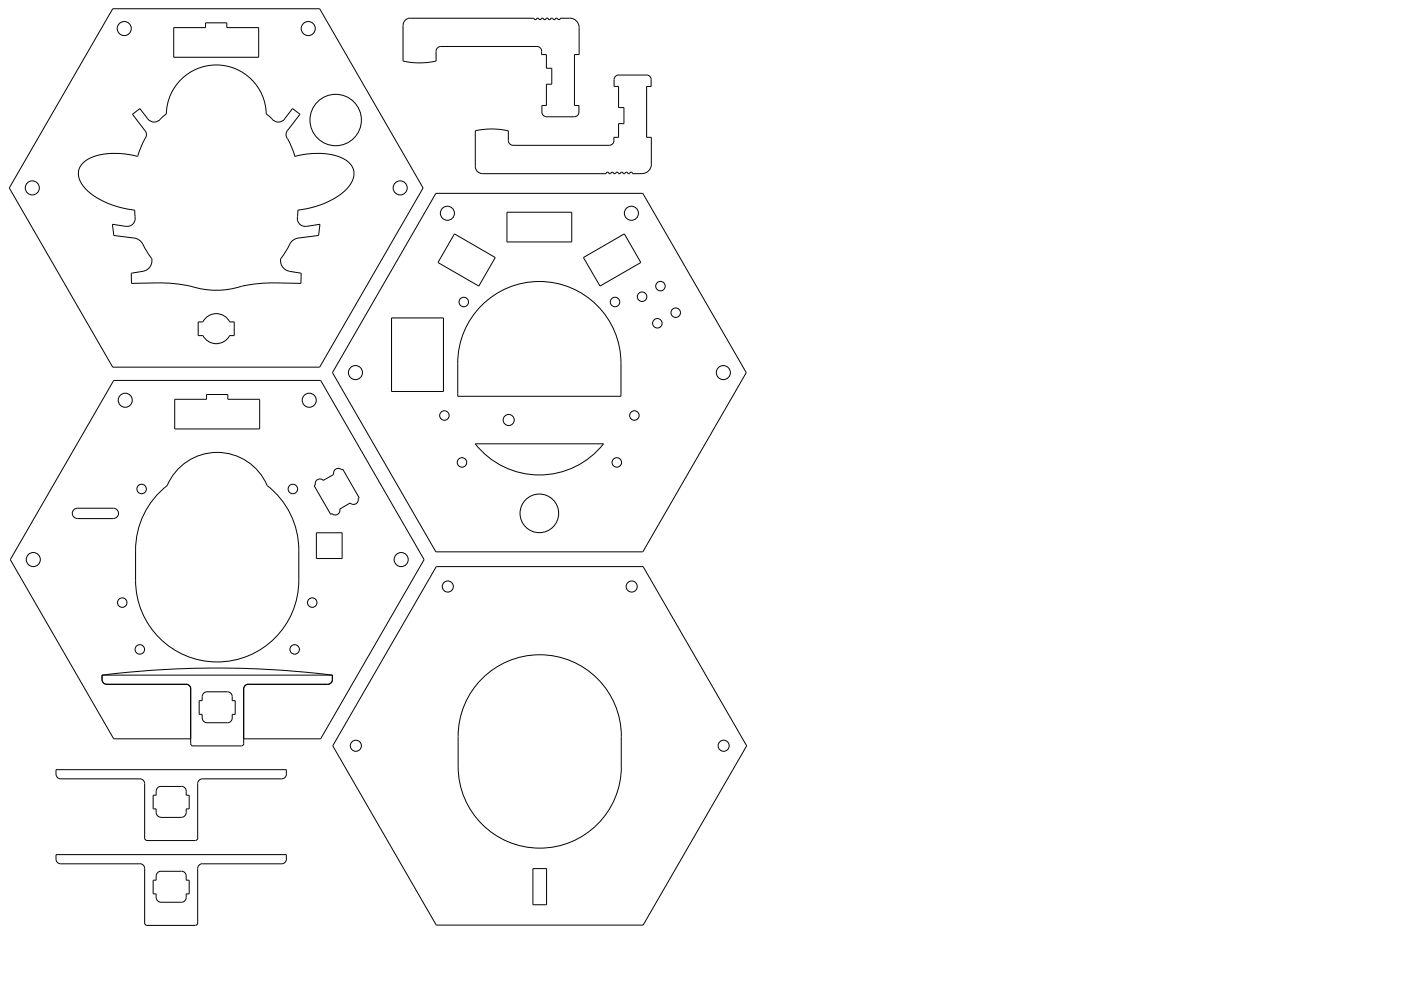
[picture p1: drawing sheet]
<svg xmlns="http://www.w3.org/2000/svg" width="297mm" height="210mm" viewBox="0 0 297 210" stroke-linecap="round" stroke-linejoin="round" font-family="sans-serif">
<!-- layer: Visible -->
<g fill="none" stroke="#000" stroke-width=".21">
<path d="M23.9 1.9h43.9l21.9 37.9-21.9 38h-43.9l-21.9-38zM36.8 5.9h6.8v-1.1h4.5v1.1h6.7v6.2h-18zM85.4 5.3v7.6l2.9 .4h2l2.2-.4v-2a1.01 1.01 0 0 1 1-1h20.3a1.01 1.01 0 0 1 1.1 1M87 3.9h26.2M87 3.8a1.49 1.49 0 0 0-1.5 1.5M113.2 3.9l.3 .3 .3-.3h.4l.3 .3 .3-.3h.4l.3 .3 .3-.3M114.8 10.9v.7h1v2.9h1.2v3.4h-1.2v4.5h-.9v1.4a1.01 1.01 0 0 0 1 1M116.8 3.9l-.3 .3-.3-.3h-.4M117.8 3.9h.4l.3 .3 .3-.3h2a1.96 1.96 0 0 1 2 1.9v5.8h-1v10.8h.9v1.4a1.01 1.01 0 0 1-1 1h-5.8M117.8 3.9l-.3 .3-.3-.3h-.4M138 16.9v1.4h-.9v10.8h1v5.7M138.1 16.9a1.01 1.01 0 0 0-1-1h-5.9a.97 .97 0 0 0-1 1v1.4h.9v4.5h1.2v3.4h-1.2v2.9h-.9v.7"/>
<path d="M29.2 33.2a14.9 14.9 0 0 0-10.7 .7 3.5 3.5 0 0 0-.8 5.6 16.8 16.8 0 0 0 10.8 5M30.8 29.4l-.8 1.5-.8 2.2M30.8 27.7a1.37 1.37 0 0 1 0 1.7M31.3 25.2l-1.6-2.2-1.6 1.2 2.7 3.5M34 25.2a1.7 1.7 0 0 1-2.7 0M57.7 25.2l-1.2-1a10.6 10.6 0 0 0-10.6-10.4 10.6 10.6 0 0 0-10.6 10.4l-1.3 1M60.3 25.2l1.7-2.2 1.6 1.2-2.7 3.5a1.37 1.37 0 0 0 0 1.7M60.4 25.2a1.7 1.7 0 0 1-2.7 0M60.9 29.4l1.1 2.1 .5 1.6M62.5 33.2a14.9 14.9 0 0 1 10.7 .7 3.5 3.5 0 0 1 .8 5.6 16.9 16.9 0 0 1-10.9 5M107.8 29.8a1.01 1.01 0 0 0 1 1h20.4a1.01 1.01 0 0 0 1-1M107.8 29.8v-2.1l-3.3-.4-3.7 .4v7.6a1.49 1.49 0 0 0 1.5 1.5"/>
<path d="M131.1 36.8l-.3-.3-.3 .3h-.4l-.3-.3-.3 .3h-.4l-.3-.3-.3 .3h-26.2M132.1 36.8h.4l.3-.3 .3 .3h.4l.3-.3 .3 .3h2M132.1 36.8l-.3-.3-.3 .3h-.4M138.1 34.8a2 2 0 0 1-2 2M26.7 48l-2.9-.4 .3 2.3 4.4 .6a2.61 2.61 0 0 1 2 1.8l1 1.5a2.12 2.12 0 0 1 .6 2.3 2.12 2.12 0 0 1-1.8 1.4l-2.5 .4 .1 2.2 5.4-.1a30.7 30.7 0 0 1 9.3 1.2 18.7 18.7 0 0 0 9.4-.7 31 31 0 0 1 6.3-.5l5.5 .1 .1-2.2-2.5-.4a2.1 2.1 0 0 1-1.8-1.5 2.1 2.1 0 0 1 .7-2.2l.9-1.5a2.54 2.54 0 0 1 2-1.8l4.3-.6 .3-2.3-2.8 .4M28.6 44.6v.3a2.7 2.7 0 0 1-.7 2.8l-1.2 .3M63.2 44.6l-.1 1a1.77 1.77 0 0 0 1.9 2.4M92.4 41h43.9l21.9 38-21.9 38h-43.9l-21.9-38zM96.4 49.6l8.6 5-3.5 6.1-8.6-5zM107.5 45h13.7v6.3h-13.7zM123.7 54.6l8.7-5 3.5 6.1-8.7 5zM43 68.3h-1v2.9h1"/>
<path d="M43 71.1a3.2 3.2 0 0 0 5.7 0M43 68.2a3.2 3.2 0 0 1 5.7 0M48.7 68.3h1v2.9h-1M83 67.4h11v15.6h-11zM97 77v6.4M97 77a17.3 17.3 0 0 1 17.4-17.3 17.3 17.3 0 0 1 17.3 17.3M131.7 77v6.4M37 84.7h6.8v-1.1h4.5v1.1h6.8v6.2h-18.1zM72.4 99.6l.3-.1 3.5 6.1-.3 .1M72.4 99.6a1.02 1.02 0 0 0-1.2-.2 1.02 1.02 0 0 0-.5 1.2l-2.2 1.3a1.01 1.01 0 0 0-1.2-.2 1.01 1.01 0 0 0-.4 1.1l-.3 .2 3.5 6 .2-.1a1.01 1.01 0 0 0 1.3 .2 1.01 1.01 0 0 0 .4-1.2l2.2-1.2M97 83.4l.1 .6h34.5M100.8 94.1h27.2a17.3 17.3 0 0 1-27.2 0z"/>
<path d="M131.7 83.4l-.1 .6M16.4 107.8h7.6a1.09 1.09 0 0 1 1.1 1 1.09 1.09 0 0 1-1.1 1.1l-7.6 .1M16.4 107.8a1.09 1.09 0 0 0-1.1 1 1.09 1.09 0 0 0 1.1 1.1M28.7 116.6v6.5M35.4 103a11.5 11.5 0 0 1 10.6-7.1 11.5 11.5 0 0 1 10.7 7.1M35.4 103a17.3 17.3 0 0 0-6.7 13.6M56.7 103a17.3 17.3 0 0 1 6.7 13.6M63.4 116.6v6.5M67.1 113h5.4v5.4h-5.4zM75.9 105.7a1.01 1.01 0 0 1-.4 1.1 1.01 1.01 0 0 1-1.3-.2M28.7 123a17.3 17.3 0 0 0 17.3 17.3 17.3 17.3 0 0 0 17.4-17.3M92.5 120.1h43.9l21.9 38-21.9 38h-43.9l-22-38z"/>
<path d="M21.6 144.1a1.01 1.01 0 0 0 1 1h16.8a.97 .97 0 0 1 1 1v11.6M21.6 143.1l10.7-1 12.2-.5 7.7 .1 7.6 .4 10.7 1M21.6 143.1v1M21.6 143.1h48.9M40.4 157.7l.1 .2 .4 .3h10.3l.2-.1 .3-.4M40.4 156.6h-16.3l-21.9-37.9 21.9-38h43.9l21.9 38-21.9 37.9h-16.3M43.2 147l.7-.3h4.3a1.01 1.01 0 0 1 1 1v.9h.7v2.9h-.7a1.37 1.37 0 0 1-.6 1.7h-4.7a1.01 1.01 0 0 1-1-1v-.7h-.7v-2.9h.7v-.9zM70.5 143.1v1M70.5 144.1a1.01 1.01 0 0 1-1 1h-16.8a1.01 1.01 0 0 0-1 1v11.6M101.7 144.5a17.3 17.3 0 0 1 19-4.5 17.3 17.3 0 0 1 11 16.1v6.4a17.3 17.3 0 0 1-17.3 17.3 17.3 17.3 0 0 1-17.3-17.3v-6.4a17.2 17.2 0 0 1 4.6-11.6zM29.7 165.1a1.01 1.01 0 0 1 1 1M30.7 166.2v11.5"/>
<path d="M30.7 177.7l.2 .4 .3 .1h10.2M33.1 167.7v.9h-.6v2.9h.6a1.41 1.41 0 0 0 .6 1.7l.4 .1M34.1 173.3h4.4M34.1 166.7h4.4M34.1 166.7a1.01 1.01 0 0 0-1 1M38.5 166.7a1.01 1.01 0 0 1 1 1M39.5 167.7v.9h.6v2.9h-.6a1.37 1.37 0 0 1-.6 1.7l-.4 .1M41.9 166.2v11.5M41.9 177.7l-.2 .4-.3 .1M42.9 165.1a1.01 1.01 0 0 0-1 1M60.7 164.1v-.9h-48.8v.9a1.01 1.01 0 0 0 1 1h16.8M60.7 164.1a1.01 1.01 0 0 1-1 1h-16.8"/>
<path d="M11.9 182.1a1.01 1.01 0 0 0 1 1h16.8M11.9 182.2v-1h48.8v1M29.7 183.1a1.01 1.01 0 0 1 1 1v11.6l.2 .4 .3 .1M31.2 196.2h10.2M33.4 185l.7-.3h4.4a1.01 1.01 0 0 1 1 1v.9h.6v2.9h-.6a1.37 1.37 0 0 1-.6 1.7l-4.8 .1a1.01 1.01 0 0 1-1-1v-.8h-.6v-2.9h.6v-.9zM42.9 183.1a1.01 1.01 0 0 0-1 1v11.6v.2l-.5 .3M60.7 182.1a1.01 1.01 0 0 1-1 1h-16.8M113 184.2h2.9v7.6h-2.9z"/>
<circle cx="26.3" cy="6.1" r="1.49"/>
<circle cx="65.4" cy="6.1" r="1.49"/>
<circle cx="6.8" cy="39.8" r="1.49"/>
<circle cx="71.2" cy="25.4" r="5.5"/>
<circle cx="84.8" cy="39.8" r="1.49"/>
<circle cx="94.9" cy="45.2" r="1.49"/>
<circle cx="133.9" cy="45.2" r="1.49"/>
<circle cx="75.4" cy="79" r="1.49"/>
<circle cx="98.3" cy="64" r="1.01"/>
<circle cx="130.4" cy="64" r="1.01"/>
<circle cx="136.1" cy="62.9" r="1.01"/>
<circle cx="139.4" cy="68.5" r="1.01"/>
<circle cx="140" cy="60.7" r="1.01"/>
<circle cx="143.3" cy="66.3" r="1.01"/>
<circle cx="153.4" cy="79" r="1.49"/>
<circle cx="26.6" cy="84.9" r="1.49"/>
<circle cx="65.6" cy="84.9" r="1.49"/>
<circle cx="94.2" cy="88.1" r="1.01"/>
<circle cx="97.9" cy="98" r="1.01"/>
<circle cx="107.9" cy="89.1" r="1.17"/>
<circle cx="130.8" cy="98" r="1.01"/>
<circle cx="134.5" cy="88.1" r="1.01"/>
<circle cx="7.1" cy="118.6" r="1.49"/>
<circle cx="30" cy="103.7" r="1.01"/>
<circle cx="62.1" cy="103.7" r="1.01"/>
<circle cx="85.1" cy="118.6" r="1.49"/>
<circle cx="114.4" cy="108.8" r="4.1"/>
<circle cx="25.9" cy="127.8" r="1.01"/>
<circle cx="29.6" cy="137.7" r="1.01"/>
<circle cx="62.5" cy="137.7" r="1.01"/>
<circle cx="66.2" cy="127.8" r="1.01"/>
<circle cx="94.9" cy="124.4" r="1.17"/>
<circle cx="133.9" cy="124.4" r="1.17"/>
<circle cx="75.4" cy="158.1" r="1.17"/>
<circle cx="153.4" cy="158.1" r="1.17"/>
</g>
</svg>
